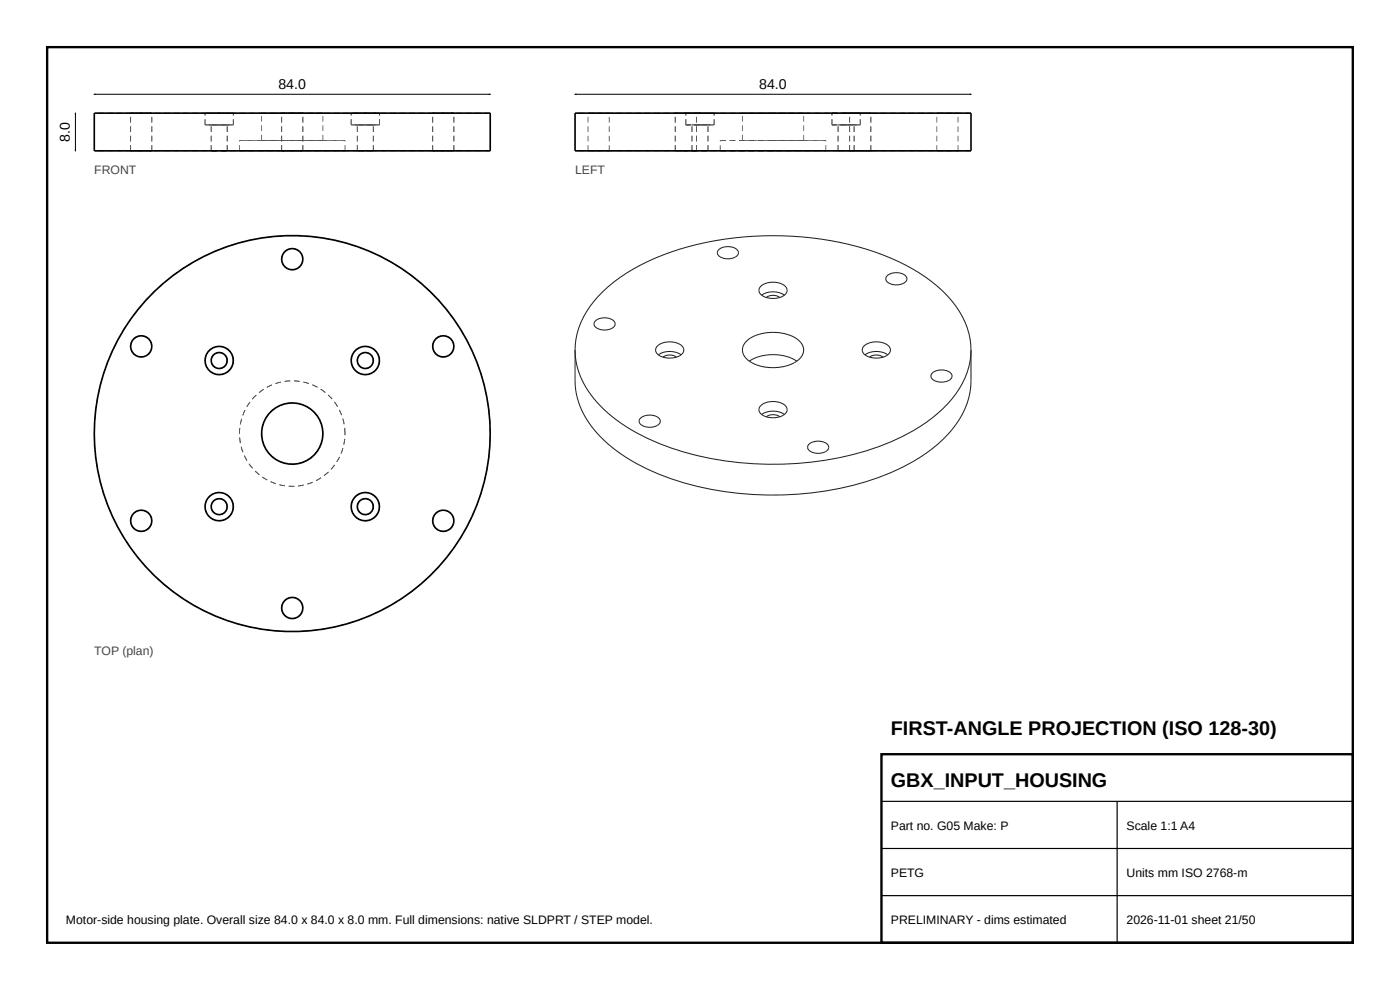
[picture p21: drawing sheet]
<svg xmlns="http://www.w3.org/2000/svg" width="297mm" height="210mm" viewBox="0 0 297 210" stroke-linecap="round" stroke-linejoin="round" font-family="sans-serif">
<defs><g id="words">
<g font-size="4.2">
<text x="189" y="156">FIRST-ANGLE PROJECTION (ISO 128-30)</text>
<text x="189" y="167">GBX_INPUT_HOUSING</text>
</g>
<g font-size="3">
<text x="59.1" y="18.8">84.0</text>
<text x="161.1" y="18.8">84.0</text>
<text x="14.8" y="30.1" transform="rotate(-90 14.8 30.1)">8.0</text>
</g>
<g font-size="2.6" fill="#444">
<text x="20" y="37">FRONT</text>
<text x="122" y="37">LEFT</text>
<text x="20" y="139">TOP (plan)</text>
</g>
<g font-size="2.6">
<text x="189" y="176">Part no. G05 Make: P</text>
<text x="239" y="176">Scale 1:1 A4</text>
<text x="189" y="186">PETG</text>
<text x="239" y="186">Units mm ISO 2768-m</text>
<text x="14" y="196">Motor-side housing plate. Overall size 84.0 x 84.0 x 8.0 mm. Full dimensions: native SLDPRT / STEP model.</text>
<text x="189" y="196">PRELIMINARY - dims estimated</text>
<text x="239" y="196">2026-11-01 sheet 21/50</text>
</g>
</g></defs>
<path d="M10 10h277v190h-277zM187 160h100v40h-100z" fill="none" stroke="#000" stroke-width=".5"/>
<path d="M187 170h100M187 180h100M237 170v30M187 190h100" fill="none" stroke="#000" stroke-width=".25"/>
<g fill="#555">
<path d="M102.8 23.9h1.2v.2h-1.2zM100.8 23.9h1.2v.2h-1.2zM98.8 23.9h1.2v.2h-1.2zM96.8 23.9h1.2v.2h-1.2zM94.8 23.9h1.2v.2h-1.2zM92.8 23.9h1.2v.2h-1.2zM90.8 23.9h1.2v.2h-1.2zM88.8 23.9h1.2v.2h-1.2zM86.8 23.9h1.2v.2h-1.2zM84.8 23.9h1.2v.2h-1.2zM82.8 23.9h1.2v.2h-1.2zM80.8 23.9h1.2v.2h-1.2zM78.8 23.9h1.2v.2h-1.2zM76.8 23.9h1.2v.2h-1.2zM74.8 23.9h1.2v.2h-1.2zM72.8 23.9h1.2v.2h-1.2zM70.8 23.9h1.2v.2h-1.2zM68.8 23.9h1.2v.2h-1.2zM66.8 23.9h1.2v.2h-1.2zM64.8 23.9h1.2v.2h-1.2zM62.8 23.9h1.2v.2h-1.2zM60.8 23.9h1.2v.2h-1.2zM58.8 23.9h1.2v.2h-1.2zM56.8 23.9h1.2v.2h-1.2zM54.8 23.9h1.2v.2h-1.2zM52.8 23.9h1.2v.2h-1.2zM50.8 23.9h1.2v.2h-1.2zM48.8 23.9h1.2v.2h-1.2zM46.8 23.9h1.2v.2h-1.2zM44.8 23.9h1.2v.2h-1.2zM42.8 23.9h1.2v.2h-1.2zM40.8 23.9h1.2v.2h-1.2zM38.8 23.9h1.2v.2h-1.2zM36.8 23.9h1.2v.2h-1.2zM34.8 23.9h1.2v.2h-1.2zM32.8 23.9h1.2v.2h-1.2zM30.8 23.9h1.2v.2h-1.2zM28.8 23.9h1.2v.2h-1.2zM26.8 23.9h1.2v.2h-1.2zM24.8 23.9h1.2v.2h-1.2zM22.8 23.9h1.2v.2h-1.2zM20.8 23.9h1.2v.2h-1.2z"/>
<path d="M102.8 31.9h1.2v.2h-1.2zM100.8 31.9h1.2v.2h-1.2zM98.8 31.9h1.2v.2h-1.2zM96.8 31.9h1.2v.2h-1.2zM94.8 31.9h1.2v.2h-1.2zM92.8 31.9h1.2v.2h-1.2zM90.8 31.9h1.2v.2h-1.2zM88.8 31.9h1.2v.2h-1.2zM86.8 31.9h1.2v.2h-1.2zM84.8 31.9h1.2v.2h-1.2zM82.8 31.9h1.2v.2h-1.2zM80.8 31.9h1.2v.2h-1.2zM78.8 31.9h1.2v.2h-1.2zM76.8 31.9h1.2v.2h-1.2zM74.8 31.9h1.2v.2h-1.2zM72.8 31.9h1.2v.2h-1.2zM70.8 31.9h1.2v.2h-1.2zM68.8 31.9h1.2v.2h-1.2zM66.8 31.9h1.2v.2h-1.2zM64.8 31.9h1.2v.2h-1.2zM62.8 31.9h1.2v.2h-1.2zM60.8 31.9h1.2v.2h-1.2zM58.8 31.9h1.2v.2h-1.2zM56.8 31.9h1.2v.2h-1.2zM54.8 31.9h1.2v.2h-1.2zM52.8 31.9h1.2v.2h-1.2zM50.8 31.9h1.2v.2h-1.2zM48.8 31.9h1.2v.2h-1.2zM46.8 31.9h1.2v.2h-1.2zM44.8 31.9h1.2v.2h-1.2zM42.8 31.9h1.2v.2h-1.2zM40.8 31.9h1.2v.2h-1.2zM38.8 31.9h1.2v.2h-1.2zM36.8 31.9h1.2v.2h-1.2zM34.8 31.9h1.2v.2h-1.2zM32.8 31.9h1.2v.2h-1.2zM30.8 31.9h1.2v.2h-1.2zM28.8 31.9h1.2v.2h-1.2zM26.8 31.9h1.2v.2h-1.2zM24.8 31.9h1.2v.2h-1.2zM22.8 31.9h1.2v.2h-1.2zM20.8 31.9h1.2v.2h-1.2z"/>
<path d="M63.1 23.9h1.2v.2h-1.2zM61.1 23.9h1.2v.2h-1.2zM59.8 23.9h.5v.2h-.5z"/>
<path d="M59.8 23.9h1.2v.2h-1.2zM61.8 23.9h1.2v.2h-1.2zM63.8 23.9h.5v.2h-.5z"/>
<path d="M31 23.9h1.2v.2h-1.2zM29 23.9h1.2v.2h-1.2zM27.7 23.9h.5v.2h-.5z"/>
<path d="M27.7 23.9h1.2v.2h-1.2zM29.7 23.9h1.2v.2h-1.2zM31.7 23.9h.5v.2h-.5z"/>
<path d="M48.3 23.9h1.2v.2h-1.2zM46.3 23.9h1.2v.2h-1.2zM44.3 23.9h1.2v.2h-1.2z"/>
<path d="M43.5 23.9h1.2v.2h-1.2zM45.5 23.9h1.2v.2h-1.2zM47.5 23.9h1.2v.2h-1.2z"/>
<path d="M79.3 23.9h1.2v.2h-1.2zM77.3 23.9h1.2v.2h-1.2zM75.3 23.9h1.2v.2h-1.2z"/>
<path d="M74.5 23.9h1.2v.2h-1.2zM76.5 23.9h1.2v.2h-1.2zM78.5 23.9h1.2v.2h-1.2z"/>
<path d="M95.1 23.9h1.2v.2h-1.2zM93.1 23.9h1.2v.2h-1.2zM91.8 23.9h.5v.2h-.5z"/>
<path d="M91.8 23.9h1.2v.2h-1.2zM93.8 23.9h1.2v.2h-1.2zM95.8 23.9h.5v.2h-.5z"/>
<path d="M31 23.9h1.2v.2h-1.2zM29 23.9h1.2v.2h-1.2zM27.7 23.9h.5v.2h-.5z"/>
<path d="M27.7 23.9h1.2v.2h-1.2zM29.7 23.9h1.2v.2h-1.2zM31.7 23.9h.5v.2h-.5z"/>
<path d="M48.3 23.9h1.2v.2h-1.2zM46.3 23.9h1.2v.2h-1.2zM44.3 23.9h1.2v.2h-1.2z"/>
<path d="M43.5 23.9h1.2v.2h-1.2zM45.5 23.9h1.2v.2h-1.2zM47.5 23.9h1.2v.2h-1.2z"/>
<path d="M67.3 23.9h1.2v.2h-1.2zM65.3 23.9h1.2v.2h-1.2zM63.3 23.9h1.2v.2h-1.2zM61.3 23.9h1.2v.2h-1.2zM59.3 23.9h1.2v.2h-1.2zM57.3 23.9h1.2v.2h-1.2zM55.5 23.9h1v.2h-1z"/>
<path d="M55.5 23.9h1.2v.2h-1.2zM57.5 23.9h1.2v.2h-1.2zM59.5 23.9h1.2v.2h-1.2zM61.5 23.9h1.2v.2h-1.2zM63.5 23.9h1.2v.2h-1.2zM65.5 23.9h1.2v.2h-1.2zM67.5 23.9h1v.2h-1z"/>
<path d="M79.3 23.9h1.2v.2h-1.2zM77.3 23.9h1.2v.2h-1.2zM75.3 23.9h1.2v.2h-1.2z"/>
<path d="M74.5 23.9h1.2v.2h-1.2zM76.5 23.9h1.2v.2h-1.2zM78.5 23.9h1.2v.2h-1.2z"/>
<path d="M95.1 23.9h1.2v.2h-1.2zM93.1 23.9h1.2v.2h-1.2zM91.8 23.9h.5v.2h-.5z"/>
<path d="M91.8 23.9h1.2v.2h-1.2zM93.8 23.9h1.2v.2h-1.2zM95.8 23.9h.5v.2h-.5z"/>
<path d="M63.1 23.9h1.2v.2h-1.2zM61.1 23.9h1.2v.2h-1.2zM59.8 23.9h.5v.2h-.5z"/>
<path d="M59.8 23.9h1.2v.2h-1.2zM61.8 23.9h1.2v.2h-1.2zM63.8 23.9h.5v.2h-.5z"/>
<path d="M63.1 31.9h1.2v.2h-1.2zM61.1 31.9h1.2v.2h-1.2zM59.8 31.9h.5v.2h-.5z"/>
<path d="M59.8 31.9h1.2v.2h-1.2zM61.8 31.9h1.2v.2h-1.2zM63.8 31.9h.5v.2h-.5z"/>
<path d="M31 31.9h1.2v.2h-1.2zM29 31.9h1.2v.2h-1.2zM27.7 31.9h.5v.2h-.5z"/>
<path d="M27.7 31.9h1.2v.2h-1.2zM29.7 31.9h1.2v.2h-1.2zM31.7 31.9h.5v.2h-.5z"/>
<path d="M47 31.9h1.2v.2h-1.2zM45 31.9h1.2v.2h-1.2z"/>
<path d="M44.8 31.9h1.2v.2h-1.2zM46.8 31.9h1.2v.2h-1.2z"/>
<path d="M78 31.9h1.2v.2h-1.2zM76 31.9h1.2v.2h-1.2z"/>
<path d="M75.8 31.9h1.2v.2h-1.2zM77.8 31.9h1.2v.2h-1.2z"/>
<path d="M95.1 31.9h1.2v.2h-1.2zM93.1 31.9h1.2v.2h-1.2zM91.8 31.9h.5v.2h-.5z"/>
<path d="M91.8 31.9h1.2v.2h-1.2zM93.8 31.9h1.2v.2h-1.2zM95.8 31.9h.5v.2h-.5z"/>
<path d="M31 31.9h1.2v.2h-1.2zM29 31.9h1.2v.2h-1.2zM27.7 31.9h.5v.2h-.5z"/>
<path d="M27.7 31.9h1.2v.2h-1.2zM29.7 31.9h1.2v.2h-1.2zM31.7 31.9h.5v.2h-.5z"/>
<path d="M47 31.9h1.2v.2h-1.2zM45 31.9h1.2v.2h-1.2z"/>
<path d="M44.8 31.9h1.2v.2h-1.2zM46.8 31.9h1.2v.2h-1.2z"/>
<path d="M72 31.9h1.2v.2h-1.2zM70 31.9h1.2v.2h-1.2zM68 31.9h1.2v.2h-1.2zM66 31.9h1.2v.2h-1.2zM64 31.9h1.2v.2h-1.2zM62 31.9h1.2v.2h-1.2zM60 31.9h1.2v.2h-1.2zM58 31.9h1.2v.2h-1.2zM56 31.9h1.2v.2h-1.2zM54 31.9h1.2v.2h-1.2zM52 31.9h1.2v.2h-1.2zM50.8 31.9h.4v.2h-.4z"/>
<path d="M50.8 31.9h1.2v.2h-1.2zM52.8 31.9h1.2v.2h-1.2zM54.8 31.9h1.2v.2h-1.2zM56.8 31.9h1.2v.2h-1.2zM58.8 31.9h1.2v.2h-1.2zM60.8 31.9h1.2v.2h-1.2zM62.8 31.9h1.2v.2h-1.2zM64.8 31.9h1.2v.2h-1.2zM66.8 31.9h1.2v.2h-1.2zM68.8 31.9h1.2v.2h-1.2zM70.8 31.9h1.2v.2h-1.2zM72.8 31.9h.4v.2h-.4z"/>
<path d="M78 31.9h1.2v.2h-1.2zM76 31.9h1.2v.2h-1.2z"/>
<path d="M75.8 31.9h1.2v.2h-1.2zM77.8 31.9h1.2v.2h-1.2z"/>
<path d="M95.1 31.9h1.2v.2h-1.2zM93.1 31.9h1.2v.2h-1.2zM91.8 31.9h.5v.2h-.5z"/>
<path d="M91.8 31.9h1.2v.2h-1.2zM93.8 31.9h1.2v.2h-1.2zM95.8 31.9h.5v.2h-.5z"/>
<path d="M63.1 31.9h1.2v.2h-1.2zM61.1 31.9h1.2v.2h-1.2zM59.8 31.9h.5v.2h-.5z"/>
<path d="M59.8 31.9h1.2v.2h-1.2zM61.8 31.9h1.2v.2h-1.2zM63.8 31.9h.5v.2h-.5z"/>
<path d="M64.2 30.8h.1v1.2h-.1zM64.2 28.8h.1v1.2h-.1zM64.2 26.8h.1v1.2h-.1zM64.2 24.8h.1v1.2h-.1z"/>
<path d="M32.1 30.8h.2v1.2h-.2zM32.1 28.8h.2v1.2h-.2zM32.1 26.8h.2v1.2h-.2zM32.1 24.8h.2v1.2h-.2z"/>
<path d="M49.4 25.3h.2v1.2h-.2zM49.4 24h.2v.5h-.2z"/>
<path d="M48.3 26.4h1.2v.2h-1.2zM46.3 26.4h1.2v.2h-1.2zM44.3 26.4h1.2v.2h-1.2z"/>
<path d="M43.5 26.4h1.2v.2h-1.2zM45.5 26.4h1.2v.2h-1.2zM47.5 26.4h1.2v.2h-1.2z"/>
<path d="M80.4 25.3h.2v1.2h-.2zM80.4 24h.2v.5h-.2z"/>
<path d="M79.3 26.4h1.2v.2h-1.2zM77.3 26.4h1.2v.2h-1.2zM75.3 26.4h1.2v.2h-1.2z"/>
<path d="M74.5 26.4h1.2v.2h-1.2zM76.5 26.4h1.2v.2h-1.2zM78.5 26.4h1.2v.2h-1.2z"/>
<path d="M96.2 30.8h.2v1.2h-.2zM96.2 28.8h.2v1.2h-.2zM96.2 26.8h.2v1.2h-.2zM96.2 24.8h.2v1.2h-.2z"/>
<path d="M32.1 30.8h.2v1.2h-.2zM32.1 28.8h.2v1.2h-.2zM32.1 26.8h.2v1.2h-.2zM32.1 24.8h.2v1.2h-.2z"/>
<path d="M49.4 25.3h.2v1.2h-.2zM49.4 24h.2v.5h-.2z"/>
<path d="M48.3 26.4h1.2v.2h-1.2zM46.3 26.4h1.2v.2h-1.2zM44.3 26.4h1.2v.2h-1.2z"/>
<path d="M43.5 26.4h1.2v.2h-1.2zM45.5 26.4h1.2v.2h-1.2zM47.5 26.4h1.2v.2h-1.2z"/>
<path d="M68.4 28.6h.2v1.2h-.2zM68.4 26.6h.2v1.2h-.2zM68.4 24.6h.2v1.2h-.2z"/>
<path d="M67.3 29.7h1.2v.2h-1.2zM65.3 29.7h1.2v.2h-1.2zM63.3 29.7h1.2v.2h-1.2zM61.3 29.7h1.2v.2h-1.2zM59.3 29.7h1.2v.2h-1.2zM57.3 29.7h1.2v.2h-1.2zM55.5 29.7h1v.2h-1z"/>
<path d="M55.5 29.7h1.2v.2h-1.2zM57.5 29.7h1.2v.2h-1.2zM59.5 29.7h1.2v.2h-1.2zM61.5 29.7h1.2v.2h-1.2zM63.5 29.7h1.2v.2h-1.2zM65.5 29.7h1.2v.2h-1.2zM67.5 29.7h1v.2h-1z"/>
<path d="M80.4 25.3h.2v1.2h-.2zM80.4 24h.2v.5h-.2z"/>
<path d="M79.3 26.4h1.2v.2h-1.2zM77.3 26.4h1.2v.2h-1.2zM75.3 26.4h1.2v.2h-1.2z"/>
<path d="M74.5 26.4h1.2v.2h-1.2zM76.5 26.4h1.2v.2h-1.2zM78.5 26.4h1.2v.2h-1.2z"/>
<path d="M96.2 30.8h.2v1.2h-.2zM96.2 28.8h.2v1.2h-.2zM96.2 26.8h.2v1.2h-.2zM96.2 24.8h.2v1.2h-.2z"/>
<path d="M64.2 30.8h.1v1.2h-.1zM64.2 28.8h.1v1.2h-.1zM64.2 26.8h.1v1.2h-.1zM64.2 24.8h.1v1.2h-.1z"/>
<path d="M47 26.4h1.2v.2h-1.2zM45 26.4h1.2v.2h-1.2z"/>
<path d="M44.8 26.4h1.2v.2h-1.2zM46.8 26.4h1.2v.2h-1.2z"/>
<path d="M48.1 30.8h.2v1.2h-.2zM48.1 28.8h.2v1.2h-.2zM48.1 26.8h.2v1.2h-.2z"/>
<path d="M78 26.4h1.2v.2h-1.2zM76 26.4h1.2v.2h-1.2z"/>
<path d="M75.8 26.4h1.2v.2h-1.2zM77.8 26.4h1.2v.2h-1.2z"/>
<path d="M79.1 30.8h.2v1.2h-.2zM79.1 28.8h.2v1.2h-.2zM79.1 26.8h.2v1.2h-.2z"/>
<path d="M47 26.4h1.2v.2h-1.2zM45 26.4h1.2v.2h-1.2z"/>
<path d="M44.8 26.4h1.2v.2h-1.2zM46.8 26.4h1.2v.2h-1.2z"/>
<path d="M48.1 30.8h.2v1.2h-.2zM48.1 28.8h.2v1.2h-.2zM48.1 26.8h.2v1.2h-.2z"/>
<path d="M72 29.7h1.2v.2h-1.2zM70 29.7h1.2v.2h-1.2zM68 29.7h1.2v.2h-1.2zM66 29.7h1.2v.2h-1.2zM64 29.7h1.2v.2h-1.2zM62 29.7h1.2v.2h-1.2zM60 29.7h1.2v.2h-1.2zM58 29.7h1.2v.2h-1.2zM56 29.7h1.2v.2h-1.2zM54 29.7h1.2v.2h-1.2zM52 29.7h1.2v.2h-1.2zM50.8 29.7h.4v.2h-.4z"/>
<path d="M50.8 29.7h1.2v.2h-1.2zM52.8 29.7h1.2v.2h-1.2zM54.8 29.7h1.2v.2h-1.2zM56.8 29.7h1.2v.2h-1.2zM58.8 29.7h1.2v.2h-1.2zM60.8 29.7h1.2v.2h-1.2zM62.8 29.7h1.2v.2h-1.2zM64.8 29.7h1.2v.2h-1.2zM66.8 29.7h1.2v.2h-1.2zM68.8 29.7h1.2v.2h-1.2zM70.8 29.7h1.2v.2h-1.2zM72.8 29.7h.4v.2h-.4z"/>
<path d="M73.1 30.8h.2v1.2h-.2zM73.1 29.8h.2v.2h-.2z"/>
<path d="M78 26.4h1.2v.2h-1.2zM76 26.4h1.2v.2h-1.2z"/>
<path d="M75.8 26.4h1.2v.2h-1.2zM77.8 26.4h1.2v.2h-1.2z"/>
<path d="M79.1 30.8h.2v1.2h-.2zM79.1 28.8h.2v1.2h-.2zM79.1 26.8h.2v1.2h-.2z"/>
<path d="M59.7 30.8h.1v1.2h-.1zM59.7 28.8h.1v1.2h-.1zM59.7 26.8h.1v1.2h-.1zM59.7 24.8h.1v1.2h-.1z"/>
<path d="M27.6 30.8h.2v1.2h-.2zM27.6 28.8h.2v1.2h-.2zM27.6 26.8h.2v1.2h-.2zM27.6 24.8h.2v1.2h-.2z"/>
<path d="M43.4 25.3h.2v1.2h-.2zM43.4 24h.2v.5h-.2z"/>
<path d="M74.4 25.3h.2v1.2h-.2zM74.4 24h.2v.5h-.2z"/>
<path d="M91.7 30.8h.2v1.2h-.2zM91.7 28.8h.2v1.2h-.2zM91.7 26.8h.2v1.2h-.2zM91.7 24.8h.2v1.2h-.2z"/>
<path d="M27.6 30.8h.2v1.2h-.2zM27.6 28.8h.2v1.2h-.2zM27.6 26.8h.2v1.2h-.2zM27.6 24.8h.2v1.2h-.2z"/>
<path d="M43.4 25.3h.2v1.2h-.2zM43.4 24h.2v.5h-.2z"/>
<path d="M55.4 28.6h.2v1.2h-.2zM55.4 26.6h.2v1.2h-.2zM55.4 24.6h.2v1.2h-.2z"/>
<path d="M74.4 25.3h.2v1.2h-.2zM74.4 24h.2v.5h-.2z"/>
<path d="M91.7 30.8h.2v1.2h-.2zM91.7 28.8h.2v1.2h-.2zM91.7 26.8h.2v1.2h-.2zM91.7 24.8h.2v1.2h-.2z"/>
<path d="M59.7 30.8h.1v1.2h-.1zM59.7 28.8h.1v1.2h-.1zM59.7 26.8h.1v1.2h-.1zM59.7 24.8h.1v1.2h-.1z"/>
<path d="M44.7 30.8h.2v1.2h-.2zM44.7 28.8h.2v1.2h-.2zM44.7 26.8h.2v1.2h-.2z"/>
<path d="M75.7 30.8h.2v1.2h-.2zM75.7 28.8h.2v1.2h-.2zM75.7 26.8h.2v1.2h-.2z"/>
<path d="M44.7 30.8h.2v1.2h-.2zM44.7 28.8h.2v1.2h-.2zM44.7 26.8h.2v1.2h-.2z"/>
<path d="M50.7 30.8h.2v1.2h-.2zM50.7 29.8h.2v.2h-.2z"/>
<path d="M75.7 30.8h.2v1.2h-.2zM75.7 28.8h.2v1.2h-.2zM75.7 26.8h.2v1.2h-.2z"/>
</g>
<path d="M20 24h84v8h-84z" fill="none" stroke="#000" stroke-width=".35"/>
<g fill="#555">
<path d="M103.9 90.8h.2v1.2h-.2zM103.8 88.8h.2v1.2h-.2l.1-.6zM103.6 86.8h.2l.1 1.2h-.2zM103.3 84.8h.2l.1 1.2h-.1zM102.9 82.9l.2-.1 .2 1.2h-.2zM102.4 80.9h.2l.3 1.2h-.2zM101.9 79h.1l.4 1.1-.2 .1zM101.2 77.1h.2l.4 1.1-.2 .1zM100.4 75.3l.2-.1 .5 1.1-.2 .1zM99.6 73.5l.1-.1 .6 1.1-.2 .1zM98.7 71.7l.1-.1 .6 1.1-.2 .1-.2-.7zM97.7 70l.1-.1 .6 1-.1 .1zM96.6 68.3l.1-.1 .7 1-.2 .1zM95.4 66.7l.1-.1 .8 1-.2 .1zM94.2 65.1l.1-.1 .8 1-.2 .1-.2-.5zM92.9 63.6l.1-.1 .8 .9-.2 .1zM91.5 62.2l.1-.1 .8 .8-.1 .2zM90.1 60.7l.9 .8-.1 .1-.9-.8zM88.6 59.4l.9 .8-.1 .1-.9-.8zM87 58.2l1 .7-.1 .1-.6-.5-.4-.2zM85.4 57l1 .7-.1 .1-1-.6zM83.7 55.9l1 .7-.1 .1-1-.6zM82 54.9l1 .6-.1 .2-1-.6zM80.2 54l1.1 .6-.1 .1-.5-.3-.6-.2zM78.4 53.2l1.1 .5-.1 .2-1.1-.5zM76.5 52.5l1.1 .4-.1 .2-1.1-.5zM74.6 51.8l1.1 .4v.2l-1.2-.4zM72.7 51.3l1.1 .3v.2l-1.2-.3zM70.7 50.8l1.2 .3-.1 .2-1.1-.3zM68.8 50.4l1.1 .3v.1l-1.2-.2zM66.8 50.2l1.2 .1-.1 .2-1.2-.1zM64.8 50l1.2 .1-.1 .2-1.1-.1zM62.8 49.9l1.2 .1v.1l-.7-.1-.5 .1zM60.8 49.9h1.2v.2h-1.2zM58.8 50h1.2v.1l-1.2 .1zM56.8 50.2l1.2-.1v.2l-1.2 .1zM54.8 50.5l1.2-.2v.2h-.4l-.8 .2zM52.8 50.9l1.2-.2v.2l-1.1 .2zM50.9 51.4l1.1-.3 .1 .2-1.2 .3zM49 52l1.1-.4 .1 .2-1.2 .4zM47.1 52.6l1.1-.4 .1 .2-1.2 .4zM45.2 53.4l1.1-.5 .1 .2-.8 .2-.3 .3zM43.4 54.2l1.1-.5 .1 .2-1.1 .5zM41.6 55.2l1.1-.6 .1 .2-1.1 .5zM39.9 56.2l1-.6 .1 .1-1 .6zM38.2 57.3l1-.7 .1 .2-.5 .2-.5 .4zM36.6 58.4l1-.7 .1 .2-1 .7zM35 59.7l1-.8 .1 .2-1 .7zM33.5 61l.9-.8 .1 .1-.9 .9zM32.7 61.8l.2-.2 .1 .1-.8 .8-.1-.1zM31.5 63l.1 .1-.8 .9-.1-.1zM30.2 64.5l.1 .1-.8 .9-.1-.1zM28.9 66l.1 .1-.7 1-.1-.1zM27.7 67.6l.1 .1-.6 1-.2-.1zM26.6 69.3l.1 .1-.4 .5-.2 .5-.2-.1zM25.5 71l.2 .1-.6 1-.2-.1zM24.6 72.8h.1l-.5 1.1-.2-.1zM23.7 74.6h.2l-.5 1.1h-.2zM22.9 76.4l.2 .1-.3 .3-.1 .8-.2-.1zM22.2 78.3h.2l-.4 1.2-.2-.1zM21.6 80.2h.2l-.3 1.2-.2-.1zM21.1 82.1l.2 .1-.3 1.1h-.2zM20.7 84.1h.1l-.2 1.2h-.1zM20.3 86.1h.2l-.2 .7 .1 .5h-.2zM20.1 88.1h.2l-.1 1.2-.2-.1zM20 90.1h.2l-.1 1.2h-.2zM19.9 92.1l.2-.1v1.2l-.1 .1zM20 94.1l.2-.1-.1 .6 .1 .6-.1 .1zM20.1 96.1l.2-.1 .1 1.2-.2 .1zM20.4 98h.1l.2 1.2h-.1zM20.7 100h.2l.2 1.2h-.1zM21.1 102l.2-.1 .3 1.2h-.2zM21.7 103.9h.1l.4 1.1-.2 .1zM22.3 105.8h.1l.4 1.1h-.1zM23 107.7l.1-.1 .5 1.1-.2 .1zM23.7 109.5h.2l.5 1-.1 .1zM24.6 111.3h.2l.2 .5 .4 .5-.2 .1zM25.6 113.1l.2-.1 .6 1-.2 .1zM26.7 114.8l.1-.1 .7 1-.2 .1zM27.8 116.5l.1-.1 .7 .9-.1 .1zM29 118.1l.1-.1 .8 .9-.2 .1zM30.3 119.6l.1-.1 .8 .9-.1 .1zM31.6 121.1l.1-.1 .9 .8-.1 .1zM33.2 122.4l.8 .8-.1 .1-.9-.8zM34.6 123.7l1 .8-.2 .1-.9-.8zM36.2 125l.5 .5 .4 .2-.1 .1-.9-.7zM37.8 126.2l1 .6-.1 .2-1-.7zM39.4 127.3l1.1 .6-.1 .2-1.1-.7zM41.1 128.3l1.1 .6-.1 .1-1.1-.5zM42.9 129.3l.4 .3 .7 .2-.1 .2-1.1-.6zM44.7 130.1l1.1 .5-.1 .2-1.1-.5zM46.5 130.9l1.1 .4v.2l-1.1-.4zM48.4 131.6l1.1 .4v.1l-1.2-.3zM50.3 132.2l1.2 .3-.1 .2-1.2-.3zM52.2 132.7l1.2 .3v.2l-1.2-.3zM54.2 133.1l1.2 .3-.1 .1-1.2-.2zM56.1 133.5l1.2 .1v.2l-1.2-.2zM58.1 133.7l1.2 .1v.2l-1.2-.1zM60.1 133.8l.6 .2 .6-.1v.1h-1.2zM62.1 133.9h1.2v.1h-1.2zM64.1 133.8l1.2-.1v.2l-1.2 .1zM66.1 133.7l1.2-.2v.2l-1.2 .2zM68.1 133.4l1.2-.2v.2l-1.2 .2zM70 133.1l1.2-.2 .1 .1-1.2 .3zM72 132.7l1.2-.3v.1l-1.2 .3zM73.9 132.1l1.2-.3v.2l-1.1 .3zM75.8 131.5l1.1-.4 .1 .2-1.1 .4zM77.7 130.8l.7-.1 .4-.3 .1 .1-1.2 .5zM79.5 130l1.1-.5 .1 .2-1.1 .5zM81.3 129.2l1.1-.6v.2l-1 .5zM83.1 128.2l1-.6 .1 .1-1 .7zM84.8 127.2l.4-.2 .5-.5 .2 .1-1 .7zM86.4 126l1-.7 .1 .2-1 .7zM88 124.8l.9-.7 .1 .1-.9 .8zM89.5 123.6l.9-.8 .1 .1-.8 .8zM91.9 121.4l.1 .1-.9 .8-.1-.1zM93.2 119.9l.2 .1-.9 .9-.1-.1zM94.5 118.4l.2 .1-.8 .9-.2-.1zM95.7 116.8l.2 .1-.7 1-.2-.1zM96.9 115.2l.1 .1-.6 1-.2-.1zM97.9 113.5l.2 .1-.6 1-.2-.1 .4-.4zM98.9 111.8l.2 .1-.6 1-.2-.1zM99.8 110l.2 .1-.5 1h-.2zM100.6 108.2h.2l-.5 1.1h-.1zM101.4 106.3l.1 .1-.4 1.1-.1-.1zM102 104.4l.2 .1-.4 1.1-.2-.1zM102.6 102.5h.1l-.3 1.2-.2-.1zM103 100.5l.2 .1-.3 1.2-.2-.1zM103.4 98.6h.1l-.1 1.2h-.2zM103.6 96.6h.2l-.1 1.2h-.2l.2-.7zM103.8 94.6h.2l-.1 1.2h-.2zM103.9 92.6h.2l-.1 1.2h-.1z"/>
<path d="M63.9 127.9l.1-.1 .3 1.2h-.1v-.6zM62.3 126.7l1.2 .5-.2 .1-.2-.3-.5-.2-.3 .1zM60.4 127.3l1.1-.6v.2l-.6 .1-.4 .4zM59.9 127.9l.2 .1-.3 .4 .1 .7h-.2zM59.9 129.9h.2v.2l.3 .5 .4 .1-.1 .2zM61.4 131.1l.6 .1 .6-.1 .1 .1-.7 .1-.6-.1zM64 129.8l.1 .1-.1 .2-.6 .7-.1-.1 .3-.1 .3-.5zM64.2 129l.1 .1z"/>
<path d="M31.8 109.4l.2-.1 .3 1.2h-.2v-.6zM30.3 108.2l1.1 .5-.1 .1-.2-.3-.6-.2-.2 .1zM28.4 108.8l1.1-.6v.2l-.7 .1-.3 .4zM27.9 109.4l.1 .1-.2 .4v.7h-.2zM27.8 111.4h.2v.2l.4 .5 .3 .1-.1 .2zM29.4 112.6l.6 .1 .5-.1 .1 .1-.6 .1-.6-.1zM31.9 111.3l.2 .1-.1 .2-.7 .7-.1-.1 .3-.1 .4-.5zM32.1 110.5l.2 .1z"/>
<path d="M47.7 106.4l.1-.1 .2 .2 .3 1h-.2v-.5l-.2-.5zM45.9 105.8l.7-.1 .6 .1-.1 .2-.5-.2-.6 .2zM45.2 106.3l.2 .1-.4 .3-.1 .7h-.2l.2-.7zM44.9 108.2l.1-.1 .3 .5 .5 .3-.1 .2-.5-.4zM46.5 109.1h.6l.4-.4 .2 .1-.5 .3-.7 .2zM48.1 107.5h.2l-.2 .6h-.1l.1-.1z"/>
<path d="M78.7 106.4l.1-.1 .2 .2 .3 1h-.2v-.5l-.2-.5zM76.9 105.8l.7-.1 .6 .1-.1 .2-.5-.2-.6 .2zM76.2 106.3l.2 .1-.4 .3-.1 .7h-.2l.2-.7zM75.9 108.2l.1-.1 .3 .5 .5 .3-.1 .2-.5-.4zM77.5 109.1h.6l.4-.4 .2 .1-.5 .3-.7 .2zM79.1 107.5h.2l-.2 .6h-.1l.1-.1z"/>
<path d="M95.9 109.4l.2-.1 .3 1.2h-.2v-.6zM94.4 108.2l1.1 .5-.1 .1-.2-.3-.6-.2-.2 .1zM92.5 108.8l1.1-.6v.2l-.7 .1-.3 .4zM92 109.4l.1 .1-.2 .4v.7h-.2zM91.9 111.4h.2v.2l.4 .5 .3 .1-.1 .2zM93.5 112.6l.5 .1 .6-.1 .1 .1-.7 .1-.5-.1zM96 111.3l.2 .1-.1 .2-.7 .7-.1-.1 .3-.1 .4-.5zM96.2 110.5l.2 .1z"/>
<path d="M31.8 72.4l.2-.1 .3 1.2h-.2v-.6zM30.3 71.2l1.1 .5-.1 .1-.2-.3-.6-.2-.2 .1zM28.4 71.8l1.1-.6v.2l-.7 .1-.3 .4zM27.9 72.4l.1 .1-.2 .4v.7h-.2zM27.8 74.4h.2v.2l.4 .5 .3 .1-.1 .2zM29.4 75.6l.6 .1 .5-.1 .1 .1-.6 .1-.6-.1zM31.9 74.3l.2 .1-.1 .2-.7 .7-.1-.1 .3-.1 .4-.5zM32.1 73.5l.2 .1z"/>
<path d="M47.7 75.4l.1-.1 .2 .2 .3 1h-.2v-.5l-.2-.5zM45.9 74.8l.7-.1 .6 .1-.1 .2-.5-.2-.6 .2zM45.2 75.3l.2 .1-.4 .3-.1 .7h-.2l.2-.7zM44.9 77.2l.1-.1 .3 .5 .5 .3-.1 .2-.5-.4zM46.5 78.1h.6l.4-.4 .2 .1-.5 .3-.7 .2zM48.1 76.5h.2l-.2 .6h-.1l.1-.1z"/>
<path d="M73 90.8h.2l.1 1.2h-.2zM72.6 88.9l.2-.1 .3 1.2h-.2v-.7zM71.9 87l.2-.1 .5 1.1-.2 .1zM70.9 85.3l.1-.1 .7 1-.2 .1-.2-.6zM69.6 83.8l.1-.1 .8 .9-.1 .1zM68.1 82.5l1 .7-.1 .1-.5-.4-.5-.3zM66.3 81.5l1.1 .6-.1 .1-1.1-.5zM64.4 81l1.1 .3v.2l-.5-.3-.7-.1zM62.4 80.7l1.2 .1v.2l-1.2-.1zM60.4 80.8l1.2-.1v.2l-.6-.1-.6 .2zM58.4 81.3l1.2-.3v.1l-1.1 .3zM56.6 82.1l1.1-.5v.1l-.5 .2-.5 .4zM54.9 83.2l1-.7 .1 .1-1 .7zM53.9 84.1l.4-.4 .1 .2-.4 .3-.4 .5-.1-.1zM52.9 85.2l.2 .1-.7 1-.1-.1zM51.9 87h.2l-.3 .5-.2 .6h-.2zM51.2 88.8l.1 .1-.2 1.1h-.2zM50.8 90.8h.2l-.2 .5 .1 .7h-.2zM50.8 92.8h.1l.2 1.2h-.2zM51.1 94.8h.2v.4l.3 .7-.1 .1zM51.8 96.7l.1-.1 .6 1.1-.2 .1zM52.8 98.4l.1-.1 .2 .5 .5 .5-.1 .1zM54.2 99.9l.9 .8-.1 .1-.9-.8zM55.7 101.1l.3 .3 .7 .3-.1 .2-1-.6zM57.4 102.1l1.1 .4v.2l-1.1-.4zM59.3 102.7l.4 .2 .8 .1-.1 .1-1.1-.2zM61.3 103.1h1.1l.1 .2-1.2-.1zM63.2 103l.5 .1 .7-.3v.2l-1.1 .2zM65.2 102.6l1.1-.4 .1 .2-1.2 .4zM67 101.9l.4-.1 .6-.5 .1 .1-1 .6zM68.7 100.8l.9-.7 .1 .1-.9 .8zM70.9 98.6l.2 .1-.8 .9-.1-.1 .3-.2zM72 96.9l.1 .1-.6 1-.1-.1 .6-.8zM72.7 95l.1 .1-.4 1.1h-.1l.2-.3zM73 93.1h.2l-.2 1.2h-.1l.2-1zM73.1 92h.2v.3h-.2z"/>
<path d="M78.7 75.4l.1-.1 .2 .2 .3 1h-.2v-.5l-.2-.5zM76.9 74.8l.7-.1 .6 .1-.1 .2-.5-.2-.6 .2zM76.2 75.3l.2 .1-.4 .3-.1 .7h-.2l.2-.7zM75.9 77.2l.1-.1 .3 .5 .5 .3-.1 .2-.5-.4zM77.5 78.1h.6l.4-.4 .2 .1-.5 .3-.7 .2zM79.1 76.5h.2l-.2 .6h-.1l.1-.1z"/>
<path d="M95.9 72.4l.2-.1 .3 1.2h-.2v-.6zM94.4 71.2l1.1 .5-.1 .1-.2-.3-.6-.2-.2 .1zM92.5 71.8l1.1-.6v.2l-.7 .1-.3 .4zM92 72.4l.1 .1-.2 .4v.7h-.2zM91.9 74.4h.2v.2l.4 .5 .3 .1-.1 .2zM93.5 75.6l.5 .1 .6-.1 .1 .1-.7 .1-.5-.1zM96 74.3l.2 .1-.1 .2-.7 .7-.1-.1 .3-.1 .4-.5zM96.2 73.5l.2 .1z"/>
<path d="M63.9 53.9l.1-.1 .3 1.2h-.1v-.6zM62.3 52.7l1.2 .5-.2 .1-.2-.3-.5-.2-.3 .1zM60.4 53.3l1.1-.6v.2l-.6 .1-.4 .4zM59.9 53.9l.2 .1-.3 .4 .1 .7h-.2zM59.9 55.9h.2v.2l.3 .5 .4 .1-.1 .2zM61.4 57.1l.6 .1 .6-.1 .1 .1-.7 .1-.6-.1zM64 55.8l.1 .1-.1 .2-.6 .7-.1-.1 .3-.1 .3-.5zM64.2 55l.1 .1z"/>
<path d="M49.2 106.3h.1l.3 1.2h-.2v-.7zM48 104.8l.9 .8-.1 .1-.4-.6-.5-.2zM46 104.4l1.2 .1v.1l-.7-.1-.5 .1zM44.2 105.4l1-.7 .1 .1-.7 .3-.2 .4zM43.8 106.1l.1 .1-.3 .6v.5h-.2zM43.5 108.1h.2l.1 .7 .3 .3-.1 .1zM44.6 109.7l.6 .5h.4v.2l-1-.5zM46.4 110.4h.8l.3-.2 .1 .1-1.1 .3zM49 109l.1 .1-.2 .3-.6 .6-.1-.2 .6-.5zM49.4 107.5h.2l-.1 .8-.2-.1 .1-.1z"/>
<path d="M80.2 106.3h.1l.3 1.2h-.2v-.7zM79 104.8l.9 .8-.1 .1-.4-.6-.5-.2zM77 104.4l1.2 .1v.1l-.7-.1-.5 .1zM75.2 105.4l1-.7 .1 .1-.7 .3-.2 .4zM74.8 106.1l.1 .1-.3 .6v.5h-.2zM74.5 108.1h.2l.1 .7 .3 .3-.1 .1zM75.6 109.7l.6 .5h.4v.2l-1-.5zM77.4 110.4h.8l.3-.2 .1 .1-1.1 .3zM80 109l.1 .1-.2 .3-.6 .6-.1-.2 .6-.5zM80.4 107.5h.2l-.1 .8-.2-.1 .1-.1z"/>
<path d="M49.2 75.3h.1l.3 1.2h-.2v-.7zM48 73.8l.9 .8-.1 .1-.4-.6-.5-.2zM46 73.4l1.2 .1v.1l-.7-.1-.5 .1zM44.2 74.4l1-.7 .1 .1-.7 .3-.2 .4zM43.8 75.1l.1 .1-.3 .6v.5h-.2zM43.5 77.1h.2l.1 .7 .3 .3-.1 .1zM44.6 78.7l.6 .5h.4v.2l-1-.5zM46.4 79.4h.8l.3-.2 .1 .1-1.1 .3zM49 78l.1 .1-.2 .3-.6 .6-.1-.2 .6-.5zM49.4 76.5h.2l-.1 .8-.2-.1 .1-.1z"/>
<path d="M68.3 90.8h.2l.1 1.2h-.2v-1zM67.6 89l.2-.1 .5 1.1h-.2l-.3-.9zM66.6 87.3l.8 .9-.2 .1-.5-.8-.2-.1zM64.9 86.1l1.1 .6-.1 .2-.8-.6h-.2zM63 85.5l1.2 .3-.1 .1-.9-.3-.2 .1zM61 85.5l1.2-.1v.2l-.9-.1-.3 .2zM59.1 86.1l1.1-.5 .1 .2-1 .2-.1 .3zM57.6 87.1l.8-.6 .1 .1-.8 .5-.1 .3-.2-.1zM56.9 87.9l.1 .1-.6 .7v.3l-.2-.1zM55.9 89.6l.1 .1-.3 .8v.3h-.2zM55.4 91.6h.2l-.1 .9 .2 .3h-.2zM55.6 93.6l.2-.1 .2 .9 .2 .2-.2 .1zM56.4 95.4l.2-.1 .4 .8 .3 .2-.2 .1zM57.8 96.8l.7 .6 .3 .1-.1 .2-1-.7zM59.5 97.9l.8 .3h.3v.2l-1.2-.4zM61.4 98.4l.8 .1 .4-.2v.2h-1.2zM63.4 98.2l.8-.1 .3-.2 .1 .1-1.2 .4zM65.2 97.5l.7-.4 .3-.3 .1 .2-1 .7zM67.4 95.3l.2 .1-.7 1-.2-.1 .6-.6zM68.2 93.5l.2 .1-.4 1.1h-.2l.4-.8zM68.4 92h.2l-.1 .8h-.2z"/>
<path d="M80.2 75.3h.1l.3 1.2h-.2v-.7zM79 73.8l.9 .8-.1 .1-.4-.6-.5-.2zM77 73.4l1.2 .1v.1l-.7-.1-.5 .1zM75.2 74.4l1-.7 .1 .1-.7 .3-.2 .4zM74.8 75.1l.1 .1-.3 .6v.5h-.2zM74.5 77.1h.2l.1 .7 .3 .3-.1 .1zM75.6 78.7l.6 .5h.4v.2l-1-.5zM77.4 79.4h.8l.3-.2 .1 .1-1.1 .3zM80 78l.1 .1-.2 .3-.6 .6-.1-.2 .6-.5zM80.4 76.5h.2l-.1 .8-.2-.1 .1-.1z"/>
<path d="M73 90.8h.2l.1 1.2h-.2zM72.6 88.9l.2-.1 .3 1.2h-.2v-.7zM71.9 87l.2-.1 .5 1.1-.2 .1zM70.9 85.3l.1-.1 .7 1-.2 .1-.2-.6zM69.6 83.8l.1-.1 .8 .9-.1 .1zM68.1 82.5l1 .7-.1 .1-.5-.4-.5-.3zM66.3 81.5l1.1 .6-.1 .1-1.1-.5zM64.4 81l1.1 .3v.2l-.5-.3-.7-.1zM62.4 80.7l1.2 .1v.2l-1.2-.1zM60.4 80.8l1.2-.1v.2l-.6-.1-.6 .2zM58.4 81.3l1.2-.3v.1l-1.1 .3zM56.6 82.1l1.1-.5v.1l-.5 .2-.5 .4zM54.9 83.2l1-.7 .1 .1-1 .7zM53.9 84.1l.4-.4 .1 .2-.4 .3-.4 .5-.1-.1zM52.9 85.2l.2 .1-.7 1-.1-.1zM51.9 87h.2l-.3 .5-.2 .6h-.2zM51.2 88.8l.1 .1-.2 1.1h-.2zM50.8 90.8h.2l-.2 .5 .1 .7h-.2zM50.8 92.8h.1l.2 1.2h-.2zM51.1 94.8h.2v.4l.3 .7-.1 .1zM51.8 96.7l.1-.1 .6 1.1-.2 .1zM52.8 98.4l.1-.1 .2 .5 .5 .5-.1 .1zM54.2 99.9l.9 .8-.1 .1-.9-.8zM55.7 101.1l.3 .3 .7 .3-.1 .2-1-.6zM57.4 102.1l1.1 .4v.2l-1.1-.4zM59.3 102.7l.4 .2 .8 .1-.1 .1-1.1-.2zM61.3 103.1h1.1l.1 .2-1.2-.1zM63.2 103l.5 .1 .7-.3v.2l-1.1 .2zM65.2 102.6l1.1-.4 .1 .2-1.2 .4zM67 101.9l.4-.1 .6-.5 .1 .1-1 .6zM68.7 100.8l.9-.7 .1 .1-.9 .8zM70.9 98.6l.2 .1-.8 .9-.1-.1 .3-.2zM72 96.9l.1 .1-.6 1-.1-.1 .6-.8zM72.7 95l.1 .1-.4 1.1h-.1l.2-.3zM73 93.1h.2l-.2 1.2h-.1l.2-1zM73.1 92h.2v.3h-.2z"/>
</g>
<g fill="none" stroke="#000" stroke-width=".35">
<circle cx="62" cy="55" r="2.25"/>
<circle cx="30" cy="73.5" r="2.25"/>
<circle cx="46.5" cy="76.5" r="3"/>
<circle cx="46.5" cy="76.5" r="1.7"/>
<circle cx="77.5" cy="76.5" r="3"/>
<circle cx="77.5" cy="76.5" r="1.7"/>
<circle cx="94" cy="73.5" r="2.25"/>
<circle cx="62" cy="92" r="42"/>
<circle cx="62" cy="92" r="6.5"/>
<circle cx="30" cy="110.5" r="2.25"/>
<circle cx="46.5" cy="107.5" r="3"/>
<circle cx="46.5" cy="107.5" r="1.7"/>
<circle cx="77.5" cy="107.5" r="3"/>
<circle cx="77.5" cy="107.5" r="1.7"/>
<circle cx="94" cy="110.5" r="2.25"/>
<circle cx="62" cy="129" r="2.25"/>
</g>
<g fill="#555">
<path d="M178.3 31.9h1.2v.2h-1.2z"/>
<path d="M180 31.9h1.2v.2h-1.2z"/>
<path d="M147.3 31.9h1.2v.2h-1.2z"/>
<path d="M149 31.9h1.2v.2h-1.2z"/>
<path d="M178.3 26.4h1.2v.2h-1.2z"/>
<path d="M180 26.4h1.2v.2h-1.2z"/>
<path d="M147.3 26.4h1.2v.2h-1.2z"/>
<path d="M149 26.4h1.2v.2h-1.2z"/>
<path d="M162.8 23.9h1.2v.2h-1.2zM160.8 23.9h1.2v.2h-1.2zM158.8 23.9h1.2v.2h-1.2zM156.8 23.9h1.2v.2h-1.2zM154.8 23.9h1.2v.2h-1.2zM152.8 23.9h1.2v.2h-1.2zM150.8 23.9h1.2v.2h-1.2zM148.8 23.9h1.2v.2h-1.2zM146.8 23.9h1.2v.2h-1.2zM144.8 23.9h1.2v.2h-1.2zM142.8 23.9h1.2v.2h-1.2zM140.8 23.9h1.2v.2h-1.2zM138.8 23.9h1.2v.2h-1.2zM136.8 23.9h1.2v.2h-1.2zM134.8 23.9h1.2v.2h-1.2zM132.8 23.9h1.2v.2h-1.2zM130.8 23.9h1.2v.2h-1.2zM128.8 23.9h1.2v.2h-1.2zM126.8 23.9h1.2v.2h-1.2zM124.8 23.9h1.2v.2h-1.2zM122.8 23.9h1.2v.2h-1.2z"/>
<path d="M204.8 23.9h1.2v.2h-1.2zM202.8 23.9h1.2v.2h-1.2zM200.8 23.9h1.2v.2h-1.2zM198.8 23.9h1.2v.2h-1.2zM196.8 23.9h1.2v.2h-1.2zM194.8 23.9h1.2v.2h-1.2zM192.8 23.9h1.2v.2h-1.2zM190.8 23.9h1.2v.2h-1.2zM188.8 23.9h1.2v.2h-1.2zM186.8 23.9h1.2v.2h-1.2zM184.8 23.9h1.2v.2h-1.2zM182.8 23.9h1.2v.2h-1.2zM180.8 23.9h1.2v.2h-1.2zM178.8 23.9h1.2v.2h-1.2zM176.8 23.9h1.2v.2h-1.2zM174.8 23.9h1.2v.2h-1.2zM172.8 23.9h1.2v.2h-1.2zM170.8 23.9h1.2v.2h-1.2zM168.8 23.9h1.2v.2h-1.2zM166.8 23.9h1.2v.2h-1.2zM164.8 23.9h1.2v.2h-1.2z"/>
<path d="M162.8 31.9h1.2v.2h-1.2zM160.8 31.9h1.2v.2h-1.2zM158.8 31.9h1.2v.2h-1.2zM156.8 31.9h1.2v.2h-1.2zM154.8 31.9h1.2v.2h-1.2zM152.8 31.9h1.2v.2h-1.2zM150.8 31.9h1.2v.2h-1.2zM148.8 31.9h1.2v.2h-1.2zM146.8 31.9h1.2v.2h-1.2zM144.8 31.9h1.2v.2h-1.2zM142.8 31.9h1.2v.2h-1.2zM140.8 31.9h1.2v.2h-1.2zM138.8 31.9h1.2v.2h-1.2zM136.8 31.9h1.2v.2h-1.2zM134.8 31.9h1.2v.2h-1.2zM132.8 31.9h1.2v.2h-1.2zM130.8 31.9h1.2v.2h-1.2zM128.8 31.9h1.2v.2h-1.2zM126.8 31.9h1.2v.2h-1.2zM124.8 31.9h1.2v.2h-1.2zM122.8 31.9h1.2v.2h-1.2z"/>
<path d="M204.8 31.9h1.2v.2h-1.2zM202.8 31.9h1.2v.2h-1.2zM200.8 31.9h1.2v.2h-1.2zM198.8 31.9h1.2v.2h-1.2zM196.8 31.9h1.2v.2h-1.2zM194.8 31.9h1.2v.2h-1.2zM192.8 31.9h1.2v.2h-1.2zM190.8 31.9h1.2v.2h-1.2zM188.8 31.9h1.2v.2h-1.2zM186.8 31.9h1.2v.2h-1.2zM184.8 31.9h1.2v.2h-1.2zM182.8 31.9h1.2v.2h-1.2zM180.8 31.9h1.2v.2h-1.2zM178.8 31.9h1.2v.2h-1.2zM176.8 31.9h1.2v.2h-1.2zM174.8 31.9h1.2v.2h-1.2zM172.8 31.9h1.2v.2h-1.2zM170.8 31.9h1.2v.2h-1.2zM168.8 31.9h1.2v.2h-1.2zM166.8 31.9h1.2v.2h-1.2zM164.8 31.9h1.2v.2h-1.2z"/>
<path d="M199.8 23.9h1.2v.2h-1.2zM198.7 23.9h.3v.2h-.3z"/>
<path d="M198.7 23.9h1.2v.2h-1.2zM200.7 23.9h1.2v.2h-1.2zM202.7 23.9h.5v.2h-.5z"/>
<path d="M202 23.9h.6a.42 .42 0 0 1 .6 .2h-1.2zM201 23.9h.2v.2h-.2z"/>
<path d="M181.3 23.9h1.2v.2h-1.2zM180.2 23.9h.3v.2h-.3z"/>
<path d="M180.2 23.9h1.2v.2h-1.2zM182.2 23.9h1.2v.2h-1.2zM184.2 23.9h.5v.2h-.5z"/>
<path d="M183.5 23.9h.6a.42 .42 0 0 1 .6 .2h-1.2zM182.5 23.9h.2v.2h-.2z"/>
<path d="M178.3 23.9h1.2v.2h-1.2zM176.5 23.9h1v.2h-1z"/>
<path d="M176.5 23.9h1.2v.2h-1.2zM178.5 23.9h1.2v.2h-1.2zM180.5 23.9h1.2v.2h-1.2z"/>
<path d="M181.3 23.9h1.2v.2h-1.2zM179.5 23.9h1v.2h-1z"/>
<path d="M178.3 23.9h1.2v.2h-1.2zM176.5 23.9h1v.2h-1z"/>
<path d="M176.5 23.9h1.2v.2h-1.2zM178.5 23.9h1.2v.2h-1.2zM180.5 23.9h1.2v.2h-1.2z"/>
<path d="M181.3 23.9h1.2v.2h-1.2zM179.5 23.9h1v.2h-1z"/>
<path d="M181.3 23.9h1.2v.2h-1.2zM180.2 23.9h.3v.2h-.3z"/>
<path d="M180.2 23.9h1.2v.2h-1.2zM182.2 23.9h1.2v.2h-1.2zM184.2 23.9h.5v.2h-.5z"/>
<path d="M183.5 23.9h.6a.42 .42 0 0 1 .6 .2h-1.2zM182.5 23.9h.2v.2h-.2z"/>
<path d="M144.3 23.9h1.2v.2h-1.2zM143.2 23.9h.3v.2h-.3z"/>
<path d="M143.2 23.9h1.2v.2h-1.2zM145.2 23.9h1.2v.2h-1.2zM147.2 23.9h.5v.2h-.5z"/>
<path d="M146.5 23.9h.6a.42 .42 0 0 1 .6 .2h-1.2zM145.5 23.9h.2v.2h-.2z"/>
<path d="M147.3 23.9h1.2v.2h-1.2zM145.5 23.9h1v.2h-1z"/>
<path d="M145.5 23.9h1.2v.2h-1.2zM147.5 23.9h1.2v.2h-1.2zM149.5 23.9h1.2v.2h-1.2z"/>
<path d="M150.3 23.9h1.2v.2h-1.2zM148.5 23.9h1v.2h-1z"/>
<path d="M162.8 23.9h1.2v.2h-1.2zM160.8 23.9h1.2v.2h-1.2zM158.8 23.9h1.2v.2h-1.2zM157.5 23.9h.5v.2h-.5z"/>
<path d="M157.5 23.9h1.2v.2h-1.2zM159.5 23.9h1.2v.2h-1.2zM161.5 23.9h1.2v.2h-1.2zM163.5 23.9h1.2v.2h-1.2zM165.5 23.9h1.2v.2h-1.2zM167.5 23.9h1.2v.2h-1.2zM169.5 23.9h1v.2h-1z"/>
<path d="M169.3 23.9h1.2v.2h-1.2zM167.3 23.9h1.2v.2h-1.2zM165.3 23.9h1.2v.2h-1.2zM164 23.9h.5v.2h-.5z"/>
<path d="M147.3 23.9h1.2v.2h-1.2zM145.5 23.9h1v.2h-1z"/>
<path d="M145.5 23.9h1.2v.2h-1.2zM147.5 23.9h1.2v.2h-1.2zM149.5 23.9h1.2v.2h-1.2z"/>
<path d="M150.3 23.9h1.2v.2h-1.2zM148.5 23.9h1v.2h-1z"/>
<path d="M144.3 23.9h1.2v.2h-1.2zM143.2 23.9h.3v.2h-.3z"/>
<path d="M143.2 23.9h1.2v.2h-1.2zM145.2 23.9h1.2v.2h-1.2zM147.2 23.9h.5v.2h-.5z"/>
<path d="M146.5 23.9h.6a.42 .42 0 0 1 .6 .2h-1.2zM145.5 23.9h.2v.2h-.2z"/>
<path d="M125.8 23.9h1.2v.2h-1.2zM124.7 23.9h.3v.2h-.3z"/>
<path d="M124.7 23.9h1.2v.2h-1.2zM126.7 23.9h1.2v.2h-1.2zM128.7 23.9h.5v.2h-.5z"/>
<path d="M128 23.9h.6a.42 .42 0 0 1 .6 .2h-1.2zM127 23.9h.2v.2h-.2z"/>
<path d="M199.8 31.9h1.2v.2h-1.2zM198.7 31.9h.3v.2h-.3z"/>
<path d="M198.7 31.9h1.2v.2h-1.2zM200.7 31.9h1.2v.2h-1.2zM202.7 31.9h.5v.2h-.5z"/>
<path d="M202 31.9h.6a.42 .42 0 0 1 .6 .2h-1.2zM201 31.9h.2v.2h-.2z"/>
<path d="M181.3 31.9h1.2v.2h-1.2zM180.2 31.9h.3v.2h-.3z"/>
<path d="M180.2 31.9h1.2v.2h-1.2zM182.2 31.9h1.2v.2h-1.2zM184.2 31.9h.5v.2h-.5z"/>
<path d="M183.5 31.9h.6a.42 .42 0 0 1 .6 .2h-1.2zM182.5 31.9h.2v.2h-.2z"/>
<path d="M177.8 31.9h1.2v.2h-1.2zM179.8 31.9h1.2v.2h-1.2z"/>
<path d="M177.8 31.9h1.2v.2h-1.2zM179.8 31.9h1.2v.2h-1.2z"/>
<path d="M181.3 31.9h1.2v.2h-1.2zM180.2 31.9h.3v.2h-.3z"/>
<path d="M180.2 31.9h1.2v.2h-1.2zM182.2 31.9h1.2v.2h-1.2zM184.2 31.9h.5v.2h-.5z"/>
<path d="M183.5 31.9h.6a.42 .42 0 0 1 .6 .2h-1.2zM182.5 31.9h.2v.2h-.2z"/>
<path d="M144.3 31.9h1.2v.2h-1.2zM143.2 31.9h.3v.2h-.3z"/>
<path d="M143.2 31.9h1.2v.2h-1.2zM145.2 31.9h1.2v.2h-1.2zM147.2 31.9h.5v.2h-.5z"/>
<path d="M146.5 31.9h.6a.42 .42 0 0 1 .6 .2h-1.2zM145.5 31.9h.2v.2h-.2z"/>
<path d="M146.8 31.9h1.2v.2h-1.2zM148.8 31.9h1.2v.2h-1.2z"/>
<path d="M162.8 31.9h1.2v.2h-1.2zM160.8 31.9h1.2v.2h-1.2zM158.8 31.9h1.2v.2h-1.2zM156.8 31.9h1.2v.2h-1.2zM154.8 31.9h1.2v.2h-1.2zM152.8 31.9h1.2v.2h-1.2z"/>
<path d="M152.8 31.9h1.2v.2h-1.2zM154.8 31.9h1.2v.2h-1.2zM156.8 31.9h1.2v.2h-1.2zM158.8 31.9h1.2v.2h-1.2zM160.8 31.9h1.2v.2h-1.2zM162.8 31.9h1.2v.2h-1.2zM164.8 31.9h1.2v.2h-1.2zM166.8 31.9h1.2v.2h-1.2zM168.8 31.9h1.2v.2h-1.2zM170.8 31.9h1.2v.2h-1.2zM172.8 31.9h1.2v.2h-1.2zM174.8 31.9h.4v.2h-.4z"/>
<path d="M174 31.9h1.2v.2h-1.2zM172 31.9h1.2v.2h-1.2zM170 31.9h1.2v.2h-1.2zM168 31.9h1.2v.2h-1.2zM166 31.9h1.2v.2h-1.2zM164 31.9h1.2v.2h-1.2z"/>
<path d="M146.8 31.9h1.2v.2h-1.2zM148.8 31.9h1.2v.2h-1.2z"/>
<path d="M144.3 31.9h1.2v.2h-1.2zM143.2 31.9h.3v.2h-.3z"/>
<path d="M143.2 31.9h1.2v.2h-1.2zM145.2 31.9h1.2v.2h-1.2zM147.2 31.9h.5v.2h-.5z"/>
<path d="M146.5 31.9h.6a.42 .42 0 0 1 .6 .2h-1.2zM145.5 31.9h.2v.2h-.2z"/>
<path d="M125.8 31.9h1.2v.2h-1.2zM124.7 31.9h.3v.2h-.3z"/>
<path d="M124.7 31.9h1.2v.2h-1.2zM126.7 31.9h1.2v.2h-1.2zM128.7 31.9h.5v.2h-.5z"/>
<path d="M128 31.9h.6a.42 .42 0 0 1 .6 .2h-1.2zM127 31.9h.2v.2h-.2z"/>
<path d="M178.3 26.4h1.2v.2h-1.2zM176.5 26.4h1v.2h-1z"/>
<path d="M176.5 26.4h1.2v.2h-1.2zM178.5 26.4h1.2v.2h-1.2zM180.5 26.4h1.2v.2h-1.2z"/>
<path d="M181.3 26.4h1.2v.2h-1.2zM179.5 26.4h1v.2h-1z"/>
<path d="M178.3 26.4h1.2v.2h-1.2zM176.5 26.4h1v.2h-1z"/>
<path d="M176.5 26.4h1.2v.2h-1.2zM178.5 26.4h1.2v.2h-1.2zM180.5 26.4h1.2v.2h-1.2z"/>
<path d="M181.3 26.4h1.2v.2h-1.2zM179.5 26.4h1v.2h-1z"/>
<path d="M147.3 26.4h1.2v.2h-1.2zM145.5 26.4h1v.2h-1z"/>
<path d="M145.5 26.4h1.2v.2h-1.2zM147.5 26.4h1.2v.2h-1.2zM149.5 26.4h1.2v.2h-1.2z"/>
<path d="M150.3 26.4h1.2v.2h-1.2zM148.5 26.4h1v.2h-1z"/>
<path d="M162.8 29.7h1.2v.2h-1.2zM160.8 29.7h1.2v.2h-1.2zM158.8 29.7h1.2v.2h-1.2zM157.5 29.7h.5v.2h-.5z"/>
<path d="M157.5 29.7h1.2v.2h-1.2zM159.5 29.7h1.2v.2h-1.2zM161.5 29.7h1.2v.2h-1.2zM163.5 29.7h1.2v.2h-1.2zM165.5 29.7h1.2v.2h-1.2zM167.5 29.7h1.2v.2h-1.2zM169.5 29.7h1v.2h-1z"/>
<path d="M169.3 29.7h1.2v.2h-1.2zM167.3 29.7h1.2v.2h-1.2zM165.3 29.7h1.2v.2h-1.2zM164 29.7h.5v.2h-.5z"/>
<path d="M147.3 26.4h1.2v.2h-1.2zM145.5 26.4h1v.2h-1z"/>
<path d="M145.5 26.4h1.2v.2h-1.2zM147.5 26.4h1.2v.2h-1.2zM149.5 26.4h1.2v.2h-1.2z"/>
<path d="M150.3 26.4h1.2v.2h-1.2zM148.5 26.4h1v.2h-1z"/>
<path d="M177.8 26.4h1.2v.2h-1.2zM179.8 26.4h1.2v.2h-1.2z"/>
<path d="M177.8 26.4h1.2v.2h-1.2zM179.8 26.4h1.2v.2h-1.2z"/>
<path d="M146.8 26.4h1.2v.2h-1.2zM148.8 26.4h1.2v.2h-1.2z"/>
<path d="M162.8 29.7h1.2v.2h-1.2zM160.8 29.7h1.2v.2h-1.2zM158.8 29.7h1.2v.2h-1.2zM156.8 29.7h1.2v.2h-1.2zM154.8 29.7h1.2v.2h-1.2zM152.8 29.7h1.2v.2h-1.2z"/>
<path d="M152.8 29.7h1.2v.2h-1.2zM154.8 29.7h1.2v.2h-1.2zM156.8 29.7h1.2v.2h-1.2zM158.8 29.7h1.2v.2h-1.2zM160.8 29.7h1.2v.2h-1.2zM162.8 29.7h1.2v.2h-1.2zM164.8 29.7h1.2v.2h-1.2zM166.8 29.7h1.2v.2h-1.2zM168.8 29.7h1.2v.2h-1.2zM170.8 29.7h1.2v.2h-1.2zM172.8 29.7h1.2v.2h-1.2zM174.8 29.7h.4v.2h-.4z"/>
<path d="M174 29.7h1.2v.2h-1.2zM172 29.7h1.2v.2h-1.2zM170 29.7h1.2v.2h-1.2zM168 29.7h1.2v.2h-1.2zM166 29.7h1.2v.2h-1.2zM164 29.7h1.2v.2h-1.2z"/>
<path d="M146.8 26.4h1.2v.2h-1.2zM148.8 26.4h1.2v.2h-1.2z"/>
<path d="M203.2 30.8h.1v1.2h-.1zM203.2 28.8h.1v1.2h-.1zM203.2 26.8h.1v1.2h-.1zM203.2 24.8h.1v1.2h-.1z"/>
<path d="M198.7 30.8h.1v1.2h-.1zM198.7 28.8h.1v1.2h-.1zM198.7 26.8h.1v1.2h-.1zM198.7 24.8h.1v1.2h-.1z"/>
<path d="M184.7 30.8h.1v1.2h-.1zM184.7 28.8h.1v1.2h-.1zM184.7 26.8h.1v1.2h-.1zM184.7 24.8h.1v1.2h-.1z"/>
<path d="M180.2 30.8h.1v1.2h-.1zM180.2 28.8h.1v1.2h-.1zM180.2 26.8h.1v1.2h-.1zM180.2 24.8h.1v1.2h-.1z"/>
<path d="M182.4 25.3h.2v1.2h-.2zM182.4 24h.2v.5h-.2z"/>
<path d="M176.4 25.3h.2v1.2h-.2zM176.4 24h.2v.5h-.2z"/>
<path d="M182.4 25.3h.2v1.2h-.2zM182.4 24h.2v.5h-.2z"/>
<path d="M176.4 25.3h.2v1.2h-.2zM176.4 24h.2v.5h-.2z"/>
<path d="M184.7 30.8h.1v1.2h-.1zM184.7 28.8h.1v1.2h-.1zM184.7 26.8h.1v1.2h-.1zM184.7 24.8h.1v1.2h-.1z"/>
<path d="M180.2 30.8h.1v1.2h-.1zM180.2 28.8h.1v1.2h-.1zM180.2 26.8h.1v1.2h-.1zM180.2 24.8h.1v1.2h-.1z"/>
<path d="M147.7 30.8h.1v1.2h-.1zM147.7 28.8h.1v1.2h-.1zM147.7 26.8h.1v1.2h-.1zM147.7 24.8h.1v1.2h-.1z"/>
<path d="M143.2 30.8h.1v1.2h-.1zM143.2 28.8h.1v1.2h-.1zM143.2 26.8h.1v1.2h-.1zM143.2 24.8h.1v1.2h-.1z"/>
<path d="M151.4 25.3h.2v1.2h-.2zM151.4 24h.2v.5h-.2z"/>
<path d="M145.4 25.3h.2v1.2h-.2zM145.4 24h.2v.5h-.2z"/>
<path d="M170.4 28.6h.2v1.2h-.2zM170.4 26.6h.2v1.2h-.2zM170.4 24.6h.2v1.2h-.2z"/>
<path d="M157.4 28.6h.2v1.2h-.2zM157.4 26.6h.2v1.2h-.2zM157.4 24.6h.2v1.2h-.2z"/>
<path d="M151.4 25.3h.2v1.2h-.2zM151.4 24h.2v.5h-.2z"/>
<path d="M145.4 25.3h.2v1.2h-.2zM145.4 24h.2v.5h-.2z"/>
<path d="M147.7 30.8h.1v1.2h-.1zM147.7 28.8h.1v1.2h-.1zM147.7 26.8h.1v1.2h-.1zM147.7 24.8h.1v1.2h-.1z"/>
<path d="M143.2 30.8h.1v1.2h-.1zM143.2 28.8h.1v1.2h-.1zM143.2 26.8h.1v1.2h-.1zM143.2 24.8h.1v1.2h-.1z"/>
<path d="M129.2 30.8h.1v1.2h-.1zM129.2 28.8h.1v1.2h-.1zM129.2 26.8h.1v1.2h-.1zM129.2 24.8h.1v1.2h-.1z"/>
<path d="M124.7 30.8h.1v1.2h-.1zM124.7 28.8h.1v1.2h-.1zM124.7 26.8h.1v1.2h-.1zM124.7 24.8h.1v1.2h-.1z"/>
<path d="M181.1 30.8h.2v1.2h-.2zM181.1 28.8h.2v1.2h-.2zM181.1 26.8h.2v1.2h-.2z"/>
<path d="M177.7 30.8h.2v1.2h-.2zM177.7 28.8h.2v1.2h-.2zM177.7 26.8h.2v1.2h-.2z"/>
<path d="M181.1 30.8h.2v1.2h-.2zM181.1 28.8h.2v1.2h-.2zM181.1 26.8h.2v1.2h-.2z"/>
<path d="M177.7 30.8h.2v1.2h-.2zM177.7 28.8h.2v1.2h-.2zM177.7 26.8h.2v1.2h-.2z"/>
<path d="M150.1 30.8h.2v1.2h-.2zM150.1 28.8h.2v1.2h-.2zM150.1 26.8h.2v1.2h-.2z"/>
<path d="M146.7 30.8h.2v1.2h-.2zM146.7 28.8h.2v1.2h-.2zM146.7 26.8h.2v1.2h-.2z"/>
<path d="M175.1 30.8h.2v1.2h-.2zM175.1 29.8h.2v.2h-.2z"/>
<path d="M152.7 30.8h.2v1.2h-.2zM152.7 29.8h.2v.2h-.2z"/>
<path d="M150.1 30.8h.2v1.2h-.2zM150.1 28.8h.2v1.2h-.2zM150.1 26.8h.2v1.2h-.2z"/>
<path d="M146.7 30.8h.2v1.2h-.2zM146.7 28.8h.2v1.2h-.2zM146.7 26.8h.2v1.2h-.2z"/>
</g>
<path d="M122 24h84v8h-84z" fill="none" stroke="#000" stroke-width=".35"/>
<g fill="none" stroke="#222" stroke-width=".22">
<path d="M152.6 52.9a2.98 2.98 0 0 1 4 .5 1.22 1.22 0 0 1-1.1 1.4 2.94 2.94 0 0 1-3.2-.8l-.1-.6zM188.3 58.4a2.98 2.98 0 0 1 4.1 .5 1.22 1.22 0 0 1-1.2 1.4 2.94 2.94 0 0 1-3.2-.8v-.6zM122 74.2a18.1 18.1 0 0 0 7.1 13.5 41.5 41.5 0 0 0 16 8.2 68.8 68.8 0 0 0 43.9-2.2 31.1 31.1 0 0 0 14.5-11.3 15.5 15.5 0 0 0 2.5-8.2M122 74.2a18.1 18.1 0 0 1 7.1-13.4 47.7 47.7 0 0 1 22.7-9.8 67.3 67.3 0 0 1 38.8 4.5 28.7 28.7 0 0 1 13.6 11.7 15.1 15.1 0 0 1 1.8 7M122 74.2v6.6a18.1 18.1 0 0 0 7.1 13.5 41.5 41.5 0 0 0 16 8.1 68.8 68.8 0 0 0 43.9-2.1 31.1 31.1 0 0 0 14.5-11.4 15.5 15.5 0 0 0 2.5-8.1v-6.6M126.4 68a2.99 2.99 0 0 1 4.1 .5 1.22 1.22 0 0 1-1.2 1.4 2.94 2.94 0 0 1-3.2-.8v-.6zM139.6 73.3a4.3 4.3 0 0 1 5.3 .3 1.53 1.53 0 0 1-1.4 2.2 3.8 3.8 0 0 1-4.3-1.1 1.13 1.13 0 0 1 .4-1.4zM139.7 75.3a4.5 4.5 0 0 1 4.8 0M140.6 75.8a2.48 2.48 0 0 1 2.9 0M158.3 72.5a7.6 7.6 0 0 1 5.7-2 7.3 7.3 0 0 1 6 2.3 2.73 2.73 0 0 1-1.4 4.1 9.8 9.8 0 0 1-10-.6 2.48 2.48 0 0 1-.3-3.8zM159 76.6a9.9 9.9 0 0 1 10 0M161.5 60.6a4.3 4.3 0 0 1 5.3 .3 1.53 1.53 0 0 1-1.4 2.2 3.8 3.8 0 0 1-4.3-1 1.13 1.13 0 0 1 .4-1.5z"/>
<path d="M161.6 62.6a4.5 4.5 0 0 1 4.8 0M162.6 63.1a2.48 2.48 0 0 1 2.8 0M183.4 73.3a4.3 4.3 0 0 1 5.3 .3 1.53 1.53 0 0 1-1.4 2.2 3.8 3.8 0 0 1-4.3-1.1 1.13 1.13 0 0 1 .4-1.4zM183.5 75.3a4.5 4.5 0 0 1 4.8 0M184.5 75.8a2.48 2.48 0 0 1 2.9 0M197.9 79.1a2.99 2.99 0 0 1 4 .4 1.22 1.22 0 0 1-1.1 1.4 2.94 2.94 0 0 1-3.2-.7l-.1-.7zM136 88.6a2.99 2.99 0 0 1 4 .5 1.22 1.22 0 0 1-1.1 1.4 2.55 2.55 0 0 1-3.3-1v-.4zM161.5 85.9a4.3 4.3 0 0 1 5.3 .3 1.53 1.53 0 0 1-1.4 2.2 3.8 3.8 0 0 1-4.3-1 1.13 1.13 0 0 1 .4-1.5zM161.6 87.9a4.5 4.5 0 0 1 4.8 0M162.6 88.4a2.48 2.48 0 0 1 2.8 0M171.7 94.2a2.99 2.99 0 0 1 4.1 .4 1.22 1.22 0 0 1-1.2 1.4 2.94 2.94 0 0 1-3.2-.7v-.7z"/>
</g>
<path d="M20 20h84M122 20h84M16 24v8" fill="none" stroke="#000" stroke-width=".21"/>
<path d="M103.7 19.8l.6 .2-.6 .2zM205.7 19.8l.6 .2-.6 .2zM16 23.7l.2 .6h-.4zM15.8 31.7h.4l-.2 .6zM19.7 20l.6-.2v.4zM121.7 20l.6-.2v.4z" fill="#000"/>
<use href="#words"/>
</svg>
